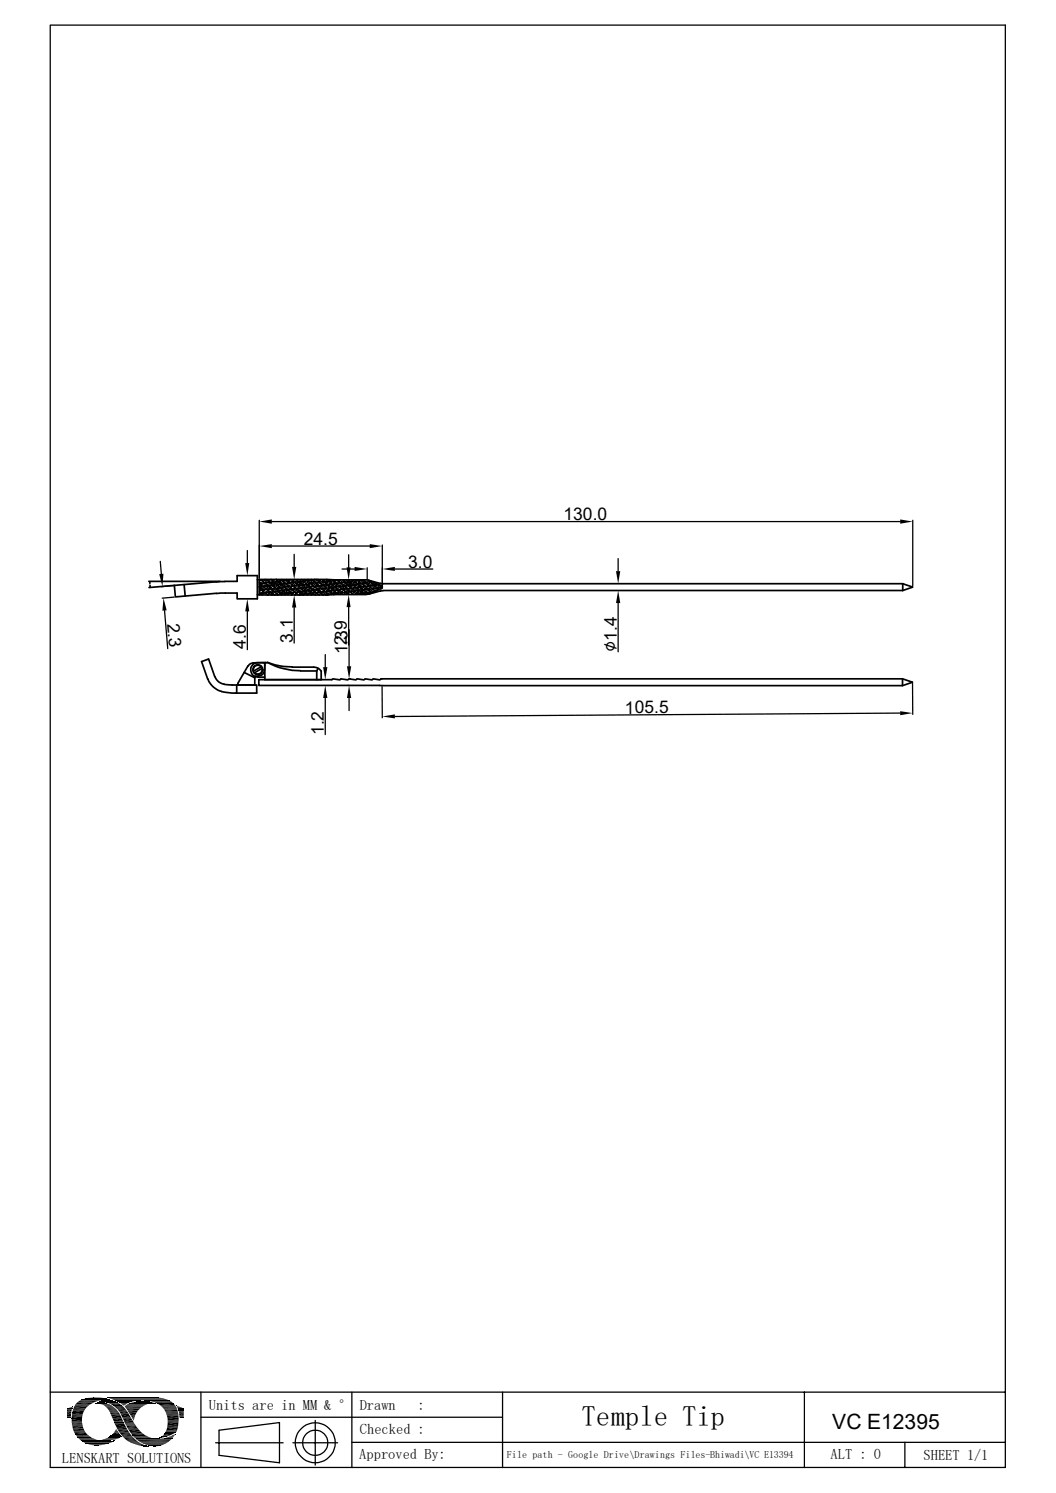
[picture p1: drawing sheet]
<svg xmlns="http://www.w3.org/2000/svg" width="210mm" height="297mm" viewBox="0 0 210 297" stroke-linecap="round" stroke-linejoin="round" font-family="sans-serif">
<defs><g id="words">
<text font-size="5.7" x="115.6" y="283.6">Temple Tip</text>
<text font-size="4.2" x="165.5" y="284.4">VC E12395</text>
<text font-size="3.9" x="122.7" y="129.7" transform="rotate(-90 122.7 129.7)">∅</text>
<g font-size="3.5">
<text x="112.1" y="103.5">130.0</text>
<text x="60.4" y="108.3">24.5</text>
<text x="81.2" y="112.9">3.0</text>
<text x="33.2" y="124.1" transform="rotate(85 33.2 124.1)">2.3</text>
<text x="48.9" y="129.1" transform="rotate(-90 48.9 129.1)">4.6</text>
<text x="58.2" y="127.8" transform="rotate(-90 58.2 127.8)">3.1</text>
<text x="69" y="128.2" transform="rotate(-90 69 128.2)">2.9</text>
<text x="69.1" y="130.2" transform="rotate(-90 69.1 130.2)">1.3</text>
<text x="122.7" y="127.4" transform="rotate(-90 122.7 127.4)">1.4</text>
<text x="124.3" y="141.9">105.5</text>
<text x="64.4" y="146.3" transform="rotate(-90 64.4 146.3)">1.2</text>
</g>
<g font-size="2.9">
<text x="41.5" y="280.6">Units are in MM &amp; °</text>
<text x="71.5" y="280.6">Drawn</text>
<text x="83" y="280.6">:</text>
<text x="71.6" y="285.2">Checked :</text>
<text x="12.3" y="291.1">LENSKART SOLUTIONS</text>
<text x="71.5" y="290.1">Approved By:</text>
<text x="165.2" y="290.3">ALT : 0</text>
<text x="183.7" y="290.4">SHEET 1/1</text>
</g>
<text font-size="2" x="100.8" y="290">File path - Google Drive\Drawings Files-Bhiwadi\VC E13394</text>
<text font-size=".3" x="29.7" y="116.4">5°</text>
</g></defs>
<g fill="none" stroke="#000" stroke-width=".34">
<path d="M29.6 115.7h14.1M29.8 115.8v.3M29.8 116.5v.2M34.7 116.5l.2 2.2 8.2-.7M36.6 116.3l.2 2.3M42.9 115.7l-13.3 1.2M44.7 115.7l-1.7 .1M44.7 115.7h2.5v-1.2h4v4.6h-4v-1.1l-4.1 .1M51.2 118.3h.4M51.2 115.3h.4M51.6 116.8h.1M51.6 116.2h.1"/>
<path d="M51.6 116.7h.1M51.6 115.8h.1M51.6 117.2h.1M51.6 117.6h.1M51.6 118.2h.1M51.6 116h.1M51.6 116.9h.1M51.6 117.8h.1M51.7 116.1h.1M51.7 117.4h.1M51.7 115.9h.1M51.7 116.9h.1"/>
<path d="M51.7 118.1h.1M51.7 116.8h.1M51.8 115.4h.1M51.8 116.5h.1M51.8 117.4h.1M51.9 116.2h.1M51.9 115.5h.1M51.9 116.7h.1M51.9 115.4h.1M51.9 115.9h.1M51.9 116.4h.1M51.9 117.1h.1"/>
<path d="M51.9 116.5h.1M51.9 116.9h.1M51.9 117.4h.1M51.9 117.9h.1M51.9 118.1h.1M52 117.1h.1M52 116.1h.1M52 118h.1M52.1 116.2h.1M52.1 115.4h.1M52.1 117.2h.1M52.1 115.5h.1"/>
<path d="M52.2 116h.1M52.2 116.4h.1M52.2 117.3h.1M52.2 118.3h.1M52.2 115.5h.1M52.2 117.7h.1M52.2 117.4h.1M52.2 118h.1M52.2 115.7h.1M52.2 116.2h.1M52.3 117.8h.1M52.3 117.6h.1"/>
<path d="M52.3 117.1h.1M52.3 116.8h.1M52.3 116.7h-.1M52.3 118.1h.1M52.4 116h.1M52.4 115.7h.1M52.4 115.8h.1M52.4 118h.1M52.4 116.7h.1M52.4 117.6h.1M52.5 115.4h.1M52.5 117.4h.1"/>
<path d="M52.5 117.3h.1M52.6 115.9h-.1M52.6 116.4h.1M52.6 117.4h.1M52.6 116.5h.1M52.6 116.6h.1M52.6 115.3h.1M52.6 117.3h.1M52.7 116.5h.1M52.7 115.5h.1M52.7 117.9h.1M52.7 116h.1"/>
<path d="M52.7 118.1h.1M52.7 116.9h-.1M52.7 116h-.1M52.7 117.9h-.1M52.8 117.1h.1M52.8 115.3h.2M52.8 116h.1M52.8 117.3h.1M52.9 115.7h.1M52.9 116.1l.1 .1M52.9 117.9h.1M52.9 116.6h.1"/>
<path d="M52.9 116.2h.1M52.9 117.1h.1M53 116.6h.1M53 117.6h.1M53 118.1h.1M53 117.7h.1M53 117.2h-.1M53 115.9h.1M53.1 116.6h.1M53.1 117.8h.1M53.1 116.8h.1M53.1 117.9h.1"/>
<path d="M53.1 115.5h.1M53.2 115.8h.1M53.2 117.4h.1M53.2 118.3h.1M53.2 117.2h.1M53.2 115.4h.1M53.2 116.5h.1M53.3 115.9h.1M53.3 116.9h.1M53.3 117.4h.1M53.3 118.4h.1M53.3 116.5h.1"/>
<path d="M53.3 116.4h-.1M53.3 117.9h.1M53.3 117.2h.1M53.4 115.9h.1M53.4 116.5h.1M53.4 115.7h.1M53.4 116.7h.1M53.4 117.6h.1M53.4 117.9h.1M53.5 118.1h.1M53.5 117.6h.1M53.5 115.8h.1"/>
<path d="M53.5 116.5h.1M53.5 115.5h.1M53.5 115.9h.1M53.5 117.2h.1M53.6 115.7h.1M53.6 117.1h.1M53.6 117.8h.1M53.6 117.6h.1M53.6 116.6h.1M53.6 116.5h.1M53.6 118.1h.1M53.7 116.1l-.1 .1"/>
<path d="M53.7 117.2h.1M53.7 116.9h.1M53.7 116h.1M53.7 115.8h.1M53.7 117h.1M53.8 116.5h.1M53.8 117.7h.1M53.8 117.8l-.1 .1M53.8 116.8h.1M53.8 117.1h.1M53.9 117.8l.1 .1M53.9 115.9h.1"/>
<path d="M53.9 115.4h.1M53.9 116.4h.1M53.9 116.9h.1M53.9 117.3h.1M53.9 116.2h.1M53.9 117.2h.1M53.9 115.8h.1M54 116.5h.1M54 118.3h.1M54 118.1l.1 .1M54 116.2h.1M54 117.1h.1"/>
<path d="M54.1 115.8h.1M54.1 115.9h.1M54.1 117.4h.1M54.1 117.8h.1M54.1 115.5l.2 .1M54.2 117.4h.1M54.2 117.1h.2M54.2 115.8h.1M54.2 115.7h.1M54.2 116.1h.1M54.2 118.3h.1M54.2 115.5h.1"/>
<path d="M54.2 116.5h-.1M54.2 117.7h.1M54.3 118.1h.1M54.3 116.6h.1M54.3 117.6h.1M54.3 116.5h.1M54.3 116.4h.1M54.4 115.7h.1M54.4 116.4h.1M54.4 116.7h.1M54.4 116.1h.1M54.4 117.7h.1"/>
<path d="M54.5 117.2h.1M54.5 117.6h.1M54.5 115.4h.1M54.6 115.9h.1M54.6 116.9h.1M54.6 117.7h.1M54.6 117.1h.1M54.6 117.3h.1M54.6 118.4h.1M54.7 116.8h.1M54.7 116.4h-.1M54.7 116.9h.1"/>
<path d="M54.7 116h.1M54.7 117h.1M54.7 115.8h.1M54.8 115.7h.1M54.8 117.9h.1M54.8 117.9h-.2M54.8 117.7h.1M54.9 115.9h.1M54.9 117.4h.1M54.9 115.7h.1M54.9 116.1h.1M54.9 116.6h.1"/>
<path d="M54.9 117.6h.1M54.9 117h.1M54.9 117.1h.1M54.9 116.2h.1M54.9 117.2h.1M54.9 116.5h.1M55 116.3h.1M55 118.1h.1M55 115.3h.1M55 117.2h.1M55 116.5h.1M55 115.5h.1"/>
<path d="M55 118.3h.1M55.1 118h.1M55.1 115.7h.1M55.1 116.3h.1M55.1 117.6h.1M55.2 118.3h.1M55.2 117.1h.1M55.2 115.4h.1M55.2 115.5h.1M55.2 116.5h.1M55.2 116.4h.1M55.2 115.9h.1"/>
<path d="M55.2 116.1h.1M55.2 117.2h.1M55.2 118.4h.1M55.2 117.4h.1M55.2 117h.1M55.3 117.8h.1M55.3 117.3h.1M55.3 116.8h.1M55.3 116.3h.1M55.3 118.3h.1M55.4 118.2h.1M55.4 117.7h.1"/>
<path d="M55.4 116.9h.1M55.5 115.6h.1M55.5 116.7h.1M55.5 115.8h.1M55.5 117.8h.1M55.5 116.8h.1M55.5 117.6h.1M55.5 115.7h.1M55.5 116.1h.1M55.5 117.7h.1M55.6 115.6h.1M55.6 116.6h.1"/>
<path d="M55.6 117.1h.1M55.6 115.8h-.1M55.6 116.9h.1M55.6 117.6h.1M55.6 118.1h.1M55.6 115.9h.1M55.6 117.4h.1M55.7 116.2h.1M55.7 118.2h.1M55.7 116.9h.1M55.7 116h.1M55.8 117h.1"/>
<path d="M55.8 117.9h.1M55.8 116.5h.1M55.8 116.2h.1M55.8 115.6h.1M55.8 117.5h.1M55.8 118.2h.1M55.8 118h.1M55.8 115.5h.1M55.9 115.9h.1M55.9 115.4h.1M55.9 116.4h.1M55.9 116.8h.1"/>
<path d="M55.9 117.1h.1M55.9 116.9h.1M56 117.8h.1M56 117.3h.1M56 118.3h.1M56 115.3h.1M56 116.2h.1M56 116.3h.1M56 116.1h.1M56 118.1l.1 .1M56 116.8h.1M56.1 117.2h-.1"/>
<path d="M56.1 115.5l.2 .1M56.1 117.7h.1M56.1 117.5h.1M56.2 115.6h.1M56.2 116.8h.1M56.2 116.5h.1M56.3 115.5h.1M56.3 116.1l.1 .1M56.3 117.1h.1M56.3 116.6h.1M56.3 117.8h.1M56.3 117.4h.1"/>
<path d="M56.3 116.8h.1M56.3 117.5h.1M56.3 118.1h.1M56.3 117.6h.1M56.3 115.8h.1M56.4 118.1h.1M56.4 115.9h.1M56.4 117.4h.1M56.5 115.5h.1M56.5 116.7h.1M56.5 115.8h.1M56.5 117.4h.1"/>
<path d="M56.5 116.1h.1M56.5 115.4h.1M56.5 118.1h.1M56.5 117.7h.1M56.5 116.5h.1M56.6 116.4h.1M56.6 115.9h.1M56.6 117.8h.1M56.6 117.3h.1M56.6 116.8h.1M56.6 115.5h.1M56.6 118.3h.1"/>
<path d="M56.6 116.5h.1M56.6 118h.1M56.6 116.8h-.1M56.7 116.1h.1M56.7 118.1h.1M56.7 117.1h.1M56.7 116h.1M56.7 116.8h.1M56.8 117.9h.1M56.8 116.1h.1M56.8 117h.1M56.8 115.4h.1"/>
<path d="M56.9 117.2h.1M56.9 117.4h.1M56.9 115.6h.1M56.9 116.1h.1M56.9 115.4h.1M56.9 117.1h.1M56.9 116.6h.1M56.9 117.6h.1M56.9 117.7h.1M56.9 116.7h.1M57 118.1h.1M57 115.3h.1"/>
<path d="M57 116.2h.1M57 117.4h.1M57 117.2h.1M57 118.2h.1M57 115.4h.1M57 116.8h.1M57.1 116.1h.1M57.1 118h.1M57.1 117.2h.1M57.1 117.8h.1M57.1 115.8h.1M57.1 115.4h.1"/>
<path d="M57.2 116h.1M57.2 118h.1M57.2 117.3h.1M57.2 115.8l.1 .1M57.2 115.4h.1M57.2 116.3h.1M57.2 117.4h.1M57.2 115.6h.1M57.2 116.5h.1M57.3 116.8h.1M57.3 117.3h.1M57.3 117.4h.1"/>
<path d="M57.3 116.7h.1M57.3 117.8h.1M57.3 118.3h.1M57.3 116.5h.1M57.4 116h.1M57.4 118h.1M57.4 115.5h.1M57.4 116.7h.1M57.4 116.5h.1M57.5 115.4h.1M57.5 115.8h.1M57.5 115.6h.1"/>
<path d="M57.5 116.8h.1M57.5 117.7h.1M57.5 117.3h.1M57.6 116.6h.1M57.6 116.1h.1M57.6 117.7h.1M57.6 115.3h.1M57.6 117.1h-.1M57.6 118.1h.1M57.6 117.6h.1M57.6 117.2h.1M57.7 117.3h.1"/>
<path d="M57.7 116h.1M57.7 117.9h.2M57.7 117.7h.1M57.8 117h.1M57.8 115.3h.1M57.8 117.8h.1M57.8 116.8h.1M57.9 116h.1M57.9 115.4h.1M57.9 117.3h.1M57.9 115.8l.1 .1M57.9 116.3h.1"/>
<path d="M57.9 116.8h.1M58 117.8h.1M58 117.3h.1M58 118.4h.1M58 116.6h.1M58 118.3h.1M58 115.4h.1M58 116.3h.1M58 117.4h.1M58 118.2h.1M58 117.2h.1M58.1 115.9h.1"/>
<path d="M58.1 117.9h.1M58.1 116.3h.1M58.1 118.2h.1M58.1 116.6h.1M58.1 116.5h.1M58.2 115.6h.1M58.2 116.5h.1M58.2 115.5h.1M58.2 117.2h.1M58.3 116.1h.1M58.3 116.5h.1M58.3 117.6h.1"/>
<path d="M58.3 117.1h.1M58.3 115.6h.1M58.3 117.4h.1M58.3 118h-.1M58.3 117.5h.1M58.3 117.2h.1M58.4 116.1h.1M58.4 115.9h.1M58.4 117.9h.1M58.4 117.1h.1M58.5 117.7h.1M58.5 115.4h.1"/>
<path d="M58.5 116.3h.1M58.5 117.8h.2M58.5 117.2h.1M58.6 117.3h.1M58.6 116.8h.1M58.6 115.8l-.1 .1M58.6 118.3h.1M58.6 116.8h-.1M58.6 116.5h.1M58.7 118.4h.1M58.7 115.8l.1 .1M58.8 117.8h.1"/>
<path d="M58.8 116h.1M58.8 117h.1M58.8 117.9h.1M58.8 117.4h.1M58.8 116.5h.1M58.8 118h.1M58.9 115.6h.1M58.9 117.1h.1M58.9 116.5h.1M59 116.1h-.2M59 117.5h.1M59 118h.1"/>
<path d="M59 115.5h.1M59 115.4h.1M59 116.5h.1M59 117.1h.1M59 116.5h-.1M59.1 115.4h.1M59.1 116.3h.1M59.1 117.2v.1M59.1 115.8h.1M59.1 117.8h.1M59.1 118.2h.1M59.2 116.1h.1"/>
<path d="M59.2 115.8h.1M59.2 115.3h.1M59.2 117.1h.1M59.3 116.8h.1M59.3 116.3h.1M59.3 117.3h.1M59.3 117.7h.1M59.3 118.3h.1M59.3 117.8h.1M59.3 115.6h.1M59.3 116.5h.1M59.3 117.5h.1"/>
<path d="M59.4 116.6h.1M59.4 116.4h.1M59.4 116.8h.1M59.4 115.7h.1M59.4 117.8h.1M59.5 117.7h.1M59.5 115.8l.1 .1M59.5 116.4h.1M59.5 118.4h.1M59.6 116.1h.1M59.6 115.6h.1M59.6 116.5h.1"/>
<path d="M59.6 116.8h.1M59.6 117.7h.1M59.6 117.5h.1M59.6 118h.1M59.6 117.4h.1M59.6 117.1h.1M59.7 118.3h.1M59.7 116.5h.1M59.7 116.4h.1M59.7 117h.1M59.8 115.7h.1M59.8 115.5h.1"/>
<path d="M59.8 117.7h.1M59.8 116.1h.1M59.8 118h.1M59.8 116.5h.1M59.9 117.1h.1M59.9 117.9h.1M59.9 115.7h.1M59.9 115.8h.1M59.9 115.3h.1M59.9 116.3h.1M59.9 116.8h.1M59.9 117.3h.1"/>
<path d="M59.9 117.6h.1M59.9 117h-.1M60 117.8h.1M60 118.2h.1M60 117.1h.1M60 116.1h.1M60 118.3h.1M60 116.3h.2M60.1 115.4h.1M60.1 117.3h.1M60.1 115.7h.1M60.1 117.7h.1"/>
<path d="M60.1 118.2h.1M60.2 117.6h.1M60.2 118.3h.1M60.2 118.2h.1M60.2 117.8h.1M60.2 116.8h.1M60.2 116.3h-.1M60.2 115.6h.1M60.2 116.5h.2M60.2 116h.1M60.2 117h.1M60.3 117.5h.1"/>
<path d="M60.3 115.8l.1 .1M60.3 118h.1M60.3 115.6h.1M60.3 118.4h.1M60.4 118.2h.1M60.4 115.7h.1M60.4 116.9h.1M60.4 116.3h.1M60.4 117.4h.1M60.5 115.6h.1M60.5 117.6h.1M60.5 116.5h.1"/>
<path d="M60.5 115.8l.1 .1M60.5 115.3h.1M60.6 115.6h.1M60.6 116.8h.1M60.6 116.3h.1M60.6 117.3h.1M60.6 118h.1M60.6 116.5h.1M60.6 115.5h.1M60.6 116.9h.1M60.6 117.8h.1M60.6 118.2h.1"/>
<path d="M60.6 117.6h.1M60.6 117.7h.1M60.7 118.2h.1M60.7 117.1h.1M60.7 116.2h.1M60.8 116.1h.1M60.8 117.1h.1M60.8 117.5h.1M60.8 118.2h.1M60.8 117h.1M60.8 116.2h.1M60.9 117.7h.1"/>
<path d="M60.9 117.9h.1M60.9 115.5l-.1 .1M60.9 116.5h.1M60.9 116h.1M60.9 116.9h.1M61 117.5h.1M61 117h.1M61 116.8h.1M61 118h-.1M61 117.8h.1M61 116.2h.1M61 118.2h.1"/>
<path d="M61.1 115.4h.1M61.1 116.3h.1M61.1 118.4h.1M61.1 117.3h.1M61.1 115.8l.1 .1M61.1 116.8h.1M61.1 118.2h.1M61.2 115.5h.1M61.2 117.5h.1M61.2 117.3h.1M61.2 117.4h.1M61.3 116.3h.1"/>
<path d="M61.3 115.8h.1M61.3 116.8h.1M61.3 116.5h.1M61.3 115.5h.1M61.3 117.3h.1M61.3 118.2h.1M61.3 117.7h.1M61.3 117.5h.1M61.3 115.6h.1M61.4 117.5h.1M61.4 118h.1M61.4 116.6h.1"/>
<path d="M61.4 116.5h.1M61.4 116.2h.1M61.4 118.1h.1M61.5 117.1h.1M61.5 115.5h.1M61.5 117.4h.1M61.6 115.6h.1M61.6 116h.1M61.6 118.1h.1M61.6 117.5h.1M61.6 116.5h.1M61.6 117h.1"/>
<path d="M61.6 115.9h.1M61.6 116.8h.1M61.6 116.1h-.1M61.6 117.1h.1M61.6 118h.1M61.7 117.8h.1M61.7 117.7h-.1M61.7 116.1h.1M61.7 118.1h.1M61.8 116.8h.1M61.8 117.8h.1M61.8 115.4h.1"/>
<path d="M61.8 117.4h.1M61.8 116.1h.1M61.8 117.1h.1M61.8 115.8h.1M61.9 115.8h.1M61.9 118.4h.1M61.9 118h.1M61.9 117.3h.1M61.9 116.8h.1M61.9 116.2h.1M61.9 117.1h.1M62 118.2h.1"/>
<path d="M62 117.7h.1M62 115.9h.1M62 116.7h.1M62 115.4h.1M62 117.4h.1M62.1 116.5h.1M62.1 116h.1M62.1 116.3h.1M62.1 118h.2M62.1 116.4h.1M62.1 117.3h.1M62.1 118.2h.1"/>
<path d="M62.1 115.5h.1M62.2 117.3h.1M62.2 118.2h.1M62.2 116h.1M62.2 115.5h.1M62.2 115.4h-.1M62.3 117h.1M62.3 117.5h.1M62.3 117.1h.1M62.3 118h.1M62.3 116.5h-.1M62.3 116.7h.1"/>
<path d="M62.4 115.7h.1M62.4 116.1h.1M62.4 117.1h.1M62.4 116.6h.1M62.4 117.5l.1 .1M62.4 116h.1M62.4 116.7h.1M62.4 118h.1M62.5 117.7h.1M62.5 117.3h.1M62.5 115.4h.1M62.6 115.8h.1"/>
<path d="M62.6 116.8h.1M62.6 116.2h.1M62.6 117.8h.1M62.6 117.3h.1M62.6 118.2h.1M62.6 117.7h.1M62.7 117.3h.1M62.7 116.6h.1M62.7 115.3h.1M62.7 116.8h.1M62.7 118.4h.1M62.7 116h.1"/>
<path d="M62.8 117.4h.1M62.8 115.9h-.2M62.8 117.9h.1M62.9 117.3h.1M62.9 116.1v.1M62.9 116.5h.1M62.9 116h.1M62.9 115.5h.1M62.9 117.1h.1M62.9 117.9h.1M62.9 117h.1M62.9 117.5h.1"/>
<path d="M63 118h-.1M63 116.6h.1M63.1 117.1h.1M63.1 115.9h.1M63.1 115.4h.1M63.1 116.6h.1M63.1 117.9h.1M63.2 118.2h.1M63.2 115.4h.1M63.2 116.4h.1M63.2 117.3h.1M63.2 116.1h.1"/>
<path d="M63.2 117.1h.1M63.2 117.2h.2M63.2 116.2h.1M63.2 115.7h.1M63.3 116.7h.1M63.3 117.7h-.1M63.3 118.2h.1M63.3 116.8h.1M63.3 116.5h.1M63.4 115.7h.1M63.4 117.8h.1M63.4 116.6h.1"/>
<path d="M63.4 117.5h.1M63.4 115.9h.2M63.5 116.6h.1M63.5 118.4h.1M63.5 117.9h.1M63.5 115.5h.1M63.5 116h.1M63.5 117.2h.1M63.5 117.4h.1M63.6 117h.1M63.6 116.5h.2M63.6 117.8h.1"/>
<path d="M63.6 117.5h.1M63.6 118h.1M63.6 115.9h.1M63.6 116.5h.1M63.7 116.8h.1M63.7 117.8h.1M63.7 116h.1M63.7 115.5h.1M63.8 118h.1M63.8 115.8h.1M63.8 117.1h.1M63.8 117.8h-.1"/>
<path d="M63.9 116.7h.1M63.9 116.2h.1M63.9 115.7h.1M63.9 117.1h.1M63.9 118h.1M64 117.2h.1M64 118.2h.1M64 117.7h.1M64 116.1h-.1M64 116.5h.1M64 117.1h-.1M64.1 117.7h.1"/>
<path d="M64.1 117.1h-.1M64.1 115.4h.1M64.1 116.8h.1M64.1 115.8h.1M64.1 117.8h.1M64.2 116.4h.1M64.2 117.3h.1M64.2 118.2h.1M64.2 115.5h.1M64.2 118.3h.1M64.2 115.8h.1M64.3 117h.1"/>
<path d="M64.3 116h.1M64.3 116.5h.1M64.3 117.1h.1M64.3 118.4h.1M64.3 115.8h.1M64.3 117.7h.1M64.3 117.4h.1M64.3 117.9h.1M64.3 116.4h.1M64.3 115.9h.1M64.4 115.7h.1M64.4 116.6h.1"/>
<path d="M64.4 117.6h.1M64.4 116.5h.1M64.5 116.4h.1M64.5 117.6h.1M64.5 117.7h.1M64.5 115.5h.1M64.6 116.2h.1M64.6 118h.1M64.6 116.5h.1M64.6 116.7h.1M64.6 115.7h-.1M64.6 117.2h.1"/>
<path d="M64.6 117.7h.1M64.6 117.1h.1M64.6 118.2h.1M64.7 116.4h.1M64.7 115.9h.1M64.7 116.8h.1M64.7 117.8h.1M64.7 117h.1M64.7 116.9h.1M64.7 116.1h.1M64.7 118.3h.1M64.8 117.1h.1"/>
<path d="M64.8 115.7h.1M64.8 117.6h.1M64.9 117.7h.1M64.9 116h.1M64.9 115.5h.1M64.9 116.5h.1M64.9 117h.1M64.9 117.4h.1M64.9 116.2h.1M64.9 117.1h.1M64.9 118h.1M64.9 117.8h.1"/>
<path d="M64.9 116.8h.1M64.9 115.7h.1M64.9 117.6h.1M65 117.9h.1M65 116.2h.1M65 116.3h.1M65 118.1h.1M65 115.8h.1M65.1 118.4h.1M65.1 118.3h.1M65.2 116.3h.1M65.2 115.4h.1"/>
<path d="M65.2 117.4h.1M65.2 115.9h.1M65.2 115.7h.1M65.2 117.6h.1M65.2 116.4h.1M65.2 117.3h.1M65.2 115.5h.1M65.2 118.3h.1M65.2 116.2h.1M65.2 116.5h.1M65.3 116.7h.1M65.3 117.2h.1"/>
<path d="M65.3 117h.1M65.3 115.5h.1M65.3 118.2h.1M65.3 117.7h.1M65.3 118h.1M65.3 116.5h.1M65.4 116.3h.1M65.4 116.9h.1M65.4 118.2h.1M65.4 116.6h.1M65.4 115.7h.1M65.4 117.1h.1"/>
<path d="M65.5 116.7h.1M65.5 115.6h.1M65.5 115.5h.1M65.5 116.1h.1M65.5 117.1h.1M65.5 117.6h-.1M65.6 116h.1M65.6 117h.1M65.6 116.5h.1M65.6 117.4h.1M65.6 117.9h.1M65.6 116.9h.1"/>
<path d="M65.6 115.6h.1M65.7 117.7h.1M65.7 117.6h.1M65.7 116.2h.1M65.7 115.9h.1M65.7 116.9h.1M65.7 117.8l.1 .1M65.7 116.8h.1M65.7 116h.1M65.7 117.8h.1M65.7 118.2h.1M65.8 115.8h.1"/>
<path d="M65.8 115.6h.1M65.8 117.5h.1M65.9 116.2h.1M65.9 118.2h.1M65.9 115.7h.1M65.9 115.9h.1M65.9 117.4h.1M66 116.7h.1M66 117.2h.1M66 117.7h.1M66 116.8h.1M66 116.2h.1"/>
<path d="M66 117.1h.1M66 118h.1M66 116.5h.1M66.1 115.5h.1M66.1 116.8h.1M66.1 118h.1M66.1 116.5h.1M66.1 118.2h-.1M66.2 115.5h.1M66.2 115.4h.1M66.2 116.4h.1M66.2 117.1h.1"/>
<path d="M66.2 117.5h.1M66.3 116.5h.1M66.3 116h.1M66.3 117.3h.1M66.3 118.3h.1M66.3 116.1h.1M66.3 116.9h.1M66.3 117.9h.1M66.3 117.4h.1M66.3 116.8h.1M66.3 117.1h.1M66.3 115.5h-.1"/>
<path d="M66.3 117.5h.1M66.4 116.2h.1M66.4 117.7h.1M66.4 118.1h.1M66.5 116.6h.1M66.5 117.6h.1M66.5 115.7h.1M66.5 116.8h.1M66.5 115.5h.1M66.5 116.2h.1M66.5 116.1h.1M66.5 117.8h.1"/>
<path d="M66.5 118.1l.2 .1M66.5 117.4h.1M66.6 115.8h.1M66.6 116.7h.1M66.6 117.2h.1M66.6 115.7h-.1M66.6 117.7h.1M66.6 116.8h.1M66.7 115.9h.1M66.7 116.9h.1M66.7 116h.1M66.7 117.4h.1"/>
<path d="M66.8 116.1h.1M66.8 116.8h.1M66.8 116.9h.1M66.8 117.8h.1M66.8 118.1h.1M66.8 116.4h.1M66.8 115.4h.1M66.9 115.5h.1M66.9 117.4h.1M66.9 116.5h.1M66.9 116.4h.1M66.9 116.9h.1"/>
<path d="M66.9 116h.1M66.9 118h.1M67 117.9h.1M67 117.4h.1M67 116.7h.1M67 116.2h.1M67 115.4h.1M67 117.1h.1M67 118.1h.1M67.1 118.1h.1M67.1 116.1h.1M67.1 116h.1"/>
<path d="M67.1 118h.1M67.1 117.1h.1M67.2 115.4h.1M67.2 115.5h.1M67.2 115.7h.1M67.2 116h.1M67.2 116.4h.1M67.2 117.7h.1M67.2 117.3h.1M67.2 118h.1M67.3 115.5h.1M67.3 116.2h.1"/>
<path d="M67.3 117.2h.1M67.3 116.8h.1M67.3 117.6h.1M67.3 118.2h.1M67.3 117.4h.1M67.3 117.8h.1M67.4 116.7h-.1M67.4 115.8h.1M67.4 116.7h.2M67.4 116h.1M67.4 118h.1M67.5 115.7h.1"/>
<path d="M67.5 115.9h.1M67.5 117.6h.1M67.5 117.4h.1M67.6 115.4h.1M67.6 116h.1M67.6 117.3h.1M67.6 116.9h.1M67.6 117.9h.1M67.6 117.4h.1M67.6 116.4h.1M67.6 116.6h.1M67.7 116.5h.1"/>
<path d="M67.7 115.5h.1M67.7 117.3h.1M67.7 116h.1M67.7 118h.1M67.8 116h.1M67.8 116.9h.1M67.8 117.8l.1 .1M67.8 117.9h.1M67.8 117.1h.1M67.9 116.1v.1M67.9 115.7h.1M67.9 116h.1"/>
<path d="M67.9 117.1h.2M67.9 117.9h.1M67.9 117.3h.1M67.9 116.7h.1M68 116.2h.1M68 117.6h.1M68 118.2h.1M68 116.6h.1M68 118.1h.1M68 117.7h.1M68.1 117.2h.1M68.1 116.8h.1"/>
<path d="M68.1 115.9h.1M68.1 117.8h.1M68.1 117.9h.1M68.2 116.6h.1M68.2 115.8h.1M68.2 116.4h.1M68.2 115.5h.1M68.2 115.4h.1M68.2 115.9h.1M68.2 117.2h.1M68.3 116.5h.1M68.3 115.9h.1"/>
<path d="M68.3 116.9h.1M68.3 117.9h.1M68.3 117.4h.1M68.4 117.2h.1M68.4 116.4h.1M68.5 115.9h.1M68.5 115.7h.1M68.5 116.5h.1M68.5 115.5h.1M68.5 118h.1M68.5 117.9h.1M68.5 116.7h.1"/>
<path d="M68.5 115.8h.1M68.5 117.6h.1M68.6 117.1h.1M68.6 115.9h.1M68.6 117.2h.1M68.6 118.2h.1M68.6 117.8h.1M68.7 117.6h-.1M68.7 116.1l-.1 .1M68.7 116.5h.1M68.7 116h.1M68.7 117.1h-.1"/>
<path d="M68.8 116.9h.1M68.8 115.8h.1M68.8 117.7h.1M68.8 117h.1M68.8 116.5h.1M68.9 116.8h.1M68.9 115.4h.1M68.9 117.8l-.1 .1M68.9 115.9h.1M68.9 116.4h.1M68.9 117.8h.1M68.9 117.1h.1"/>
<path d="M69 115.8h.1M69 117.4h.1M69 116.9h.1M69 117.9h.1M69 116.2h.1M69 117.1h.1M69 116.5h.1M69 118.1h.1M69.1 117.4h.1M69.1 115.9h.1M69.1 118.1h.1M69.1 115.8h.1"/>
<path d="M69.2 116.4h.1M69.2 117.8h.1M69.3 115.5v.1M69.3 115.5h.1M69.3 115.7h.1M69.3 116.2h.1M69.3 116.6h.1M69.3 115.8h.1M69.3 117.1h.1M69.3 117.4h.1M69.3 116.5h.1M69.3 118.1h.1"/>
<path d="M69.3 117.6h.1M69.3 118h.1M69.3 117.7h.1M69.4 117.1h.1M69.4 116.4h.1M69.5 116.1h.1M69.5 117.1h.1M69.5 116.4h.1M69.5 117.7h.1M69.6 116.7h.1M69.6 115.7h-.1M69.6 115.4h.1"/>
<path d="M69.6 115.9h.1M69.6 117.6h.1M69.6 117.4h.1M69.6 116.9h.1M69.6 117.1h.1M69.6 117.9h.1M69.7 117.8h.1M69.7 116.8h.1M69.7 116.4h.1M69.7 117h.1M69.8 116h.1M69.8 115.8h.1"/>
<path d="M69.8 116.9h.1M69.8 115.7h.1M69.8 117.9h.1M69.9 117.9h.1M69.9 117.6h.1M69.9 117.4h.1M69.9 115.9h.1M69.9 116.2h.1M69.9 117.1h.1M69.9 116.6h.1M69.9 117h.1M70 116.4h.1"/>
<path d="M70 118.1h.1M70 117.6h.1M70 115.7h-.1M70.1 117.2h.1M70.1 116.2h.1M70.1 116.5h.1M70.1 115.5h.1M70.1 116.3h.1M70.1 118h.1M70.1 118.1h.1M70.1 115.7h.1M70.2 117.1h.1"/>
<path d="M70.2 116.3h.1M70.2 117.6h.1M70.2 115.9h.1M70.2 115.4h.1M70.3 115.5h.1M70.3 116.1h.1M70.3 117.1h.1M70.3 116.4h.1M70.3 116.9h.1M70.3 117.4h.1M70.3 116.5h.1M70.3 117.9h.1"/>
<path d="M70.3 117.3h.1M70.4 116.5h.1M70.4 117.7h.1M70.4 116.3h.1M70.4 118.2h.1M70.4 116.9h.1M70.5 117.8h.1M70.5 116.8h.1M70.5 115.8h.1M70.5 115.6h.1M70.5 117.6h.1M70.6 116.7h.1"/>
<path d="M70.6 117.6h.1M70.6 115.7h.1M70.6 116.2h.1M70.6 116.6h.1M70.6 115.8l.1 .1M70.6 117.7h.1M70.6 117.1h.1M70.6 116.9h.1M70.7 118.1h.1M70.7 117.4h.1M70.7 115.6h.1M70.7 117.6h.1"/>
<path d="M70.7 116.2h.1M70.7 118.2h.1M70.8 116.4h.1M70.8 116.9h.1M70.8 116h.1M70.9 117.9h.1M70.9 117h.1M70.9 118h.1M70.9 116.5h.1M70.9 115.5h.1M70.9 116.2h.1M70.9 115.6h.1"/>
<path d="M70.9 117.5h.1M70.9 116.4h.1M70.9 115.4h.1M70.9 115.9h.1M70.9 118.2h.1M71 117.1h.1M71 116.9h.1M71 117.3h.1M71 117.9h.1M71 116.8h.1M71 116.1l.1 .1M71.1 117.2h.1"/>
<path d="M71.1 116.2h.1M71.1 117.1h.1M71.1 118.2h.1M71.1 116.3h.1M71.1 116.8h.1M71.2 117.7h.1M71.2 115.5l.2 .1M71.2 117.5h.1M71.2 116.8h.1M71.2 115.7h.1M71.2 116.1h.1M71.3 117.6h.1"/>
<path d="M71.3 117.8h.1M71.3 116.6h.1M71.3 117.1h.1M71.3 118.1h.1M71.3 116.5h.1M71.3 117.4h.1M71.3 115.8h.1M71.3 115.5h.1M71.3 116.8h.1M71.3 117.5h.1M71.4 116.1h.1M71.5 117.4h.1"/>
<path d="M71.5 115.9h.1M71.5 118.1h.1M71.5 115.4h.1M71.5 116.1h.1M71.6 116.7h.1M71.6 115.8h.1M71.6 116.9h.1M71.6 118.1h.1M71.6 117.9h.1M71.6 117.3h.1M71.6 117.6h.1M71.6 116.4h-.1"/>
<path d="M71.7 118h.1M71.7 116.5h.1M71.7 115.5h-.2M71.7 116.8h-.1M71.8 117.1h.1M71.8 116.1h.1M71.8 118.1h.1M71.8 116.8h.1M71.8 116h.1M71.8 117h.1M71.8 116.1h.2M71.9 117.9h.1"/>
<path d="M71.9 116.1h.1M71.9 117.1h.1M71.9 115.4h.1M71.9 117.4h.1M71.9 115.6h.1M71.9 116.6h.1M72 117.1h.1M72 117.6h.1M72 118.1h.1M72 117.7h.1M72 115.4h.1M72 116.7h.1"/>
<path d="M72 117.4h.1M72.1 116.8h.1M72.1 117.2h.1M72.1 116.2h.1M72.1 117.8h.1M72.1 116h.1M72.1 118.2h.1M72.1 115.8h.1M72.1 118h.1M72.2 116h.1M72.3 116.8h.1M72.3 117.4h.1"/>
<path d="M72.3 115.9h.1M72.3 116.3h.1M72.3 118h.1M72.3 117.8h.1M72.3 117.3h-.1M72.3 115.6h.1M72.3 116.5h.1M72.3 116.4h.1M72.3 116.7h.1M72.4 116.5h.1M72.4 117.4h.1M72.4 115.5h.1"/>
<path d="M72.4 116h.1M72.5 118h.1M72.5 116.5h.1M72.5 116.7h.1M72.6 117.1h.1M72.6 115.6h.1M72.6 117.3h.1M72.6 117.6h.1M72.6 116.6h.1M72.6 115.8h.1M72.6 116.8h.1M72.6 118.1h.1"/>
<path d="M72.6 117.7h.1M72.7 117.7h.1M72.7 116.1h-.1M72.7 116.6h.1M72.7 117.3h.1M72.8 117.7h.1M72.8 116h.1M72.8 117.9h.1M72.9 116h.1M72.9 117h.1M72.9 117.8h.1M72.9 116.8h.1"/>
<path d="M72.9 115.9h.1M72.9 117.3h.1M72.9 116.3h.1M72.9 115.8h.1M73 117.8h.1M73 117.9h-.1M73 117.4h.1M73 115.9h.1M73 116.6h.1M73.1 116.3h.1M73.1 115.9h.1M73.2 118.2h.1"/>
<path d="M73.2 116.3h.1M73.2 117.2h.1M73.2 116.4h.1M73.2 117.9h.1M73.2 116.6h.1M73.2 115.6h.1M73.2 116.1h.1M73.2 118h.1M73.2 116.5h.1M73.2 115.5h.1M73.3 116.6h.1M73.3 117.1h.1"/>
<path d="M73.3 115.4l-8.3-.1h-13.4v3.1l21.2-.1M73.3 118.2h-.5M73.3 117.2h.1M73.3 118.1h.1M73.3 117.6h.1M73.4 115.6h.1M73.4 116.5h.1M73.4 117.4h.1M73.4 116.1h.1M73.4 117.2h.1M73.4 117.5h.1M73.4 117.1h.1"/>
<path d="M73.5 115.9h.2M73.5 117.9h.1M73.5 117.7h.1M73.6 116.8h.1M73.6 116.3h.1M73.6 117.8h.1M73.6 117.3h.1M73.6 117.2h.1M73.7 116.8h.1M73.7 117.7h.1M73.7 117.8h.1M73.7 116.5h.1"/>
<path d="M73.7 115.8h.1M73.8 117.4h.1M73.8 117.8h.1M73.8 116.5h.1M73.9 116h.1M73.9 115.8l-.1 .1M73.9 116.1h.1M73.9 117h.1M73.9 117.9h.1M73.9 116.4h.1M74 116.6h.1M74 117.6h.1"/>
<path d="M74 117.1h.1M74 116.5h.1M74.1 117.1h.1M74.1 116.3h.1M74.2 117.2l.1 .1M74.2 117.7h.1M74.2 116.1h.1M74.3 116.3h.1M74.3 117.1h.1M74.3 117.3h.1M74.3 116.8h.1M74.3 117.7h.1"/>
<path d="M74.4 116.5h.1M74.4 116.4h.1M74.4 117.5h.1M74.4 116.8h.1M74.5 116.6h.1M74.5 116.4h.1M74.6 116.6h.1M74.6 116.1h.1M74.6 117.1h.1M74.6 117.6h.1M74.6 117.4h.1M74.7 116.8h.1"/>
<path d="M74.8 116.4h-.1M74.8 117h.1M74.8 116.5h.1M74.9 116.3h.1M74.9 116.8h.1M74.9 117.1h.1M75 117.3h.1M75 117.1h.1M75 117h-.1M75.1 116.3h.1M75.2 117.3h.1M75.2 116.3h.1"/>
<path d="M75.2 116.8h.1M75.3 116.5h.1M75.3 117.1h.1M75.3 116.3h-.2M75.3 116.9h.1M75.4 116.5h.1M75.4 116.9h.1M75.5 116.4h.1M75.6 116.8h.1M75.6 116.5h.1M75.6 116.9h.1M75.6 116l103.9 .1"/>
<path d="M75.6 116.1l-2.3-.7 2.6 1.2 .1 .2-.1 .3M75.7 116.8h.1M75.7 117.1h.1M75.9 117.1l-2.6 1.1 2.3-.6M75.9 117h.1M76 116.8h.1M76.2 117.5h103.3M76.2 117.5l-.6 .1M179.5 116.1v1.4M179.5 116.1l2 .7-2 .7M41.4 135.1a3.9 3.9 0 0 0 2.7 2.4M42.7 134.6l-1.2-3.5-1.4 .5 1.2 3.5"/>
<path d="M42.8 134.6a2.23 2.23 0 0 0 1.8 1.5M44.6 136.1l6.5 .2v1.6h-5l-2-.3M47.1 136.3v1.6M48.6 133.8l2.1 1M49.3 132.5l-2 3.5M50.3 131.9a1.07 1.07 0 0 0-.9 .6M50.6 133.8a.88 .88 0 0 0 1.1 .2 .88 .88 0 0 0 .4-1l-1.5 .9M51.4 134.5h-.7v1.8h-3.2l-.2-.3M51.9 132.6a.88 .88 0 0 0-1.1-.1 .88 .88 0 0 0-.4 1l1.5-.9M52.3 133.3h.1M52.3 131.8l-2 .1M52.4 131.8l.3 .3"/>
<path d="M52.6 133.3l-.1 .3a1.07 1.07 0 0 1-1.1 .9M52.7 131.8v3.4M52.7 132.2l-.1 1.1M53.2 131.8h-1.9a1.44 1.44 0 0 0-1.4 1.5 1.44 1.44 0 0 0 1.4 1.4h1.4M58.1 132.7l-2.5-.2-2.4-.7a14 14 0 0 0 6.6 1.6M58.1 132.7h4.3l1.1 .4 .3 .4M59.8 133.5h3.2M63 133.5v1.7M63.2 132.9l-.2 .6M63.9 133.5v1.7M179.5 135v1.4h-128v-1.2h14.5l.2-.2 1.4 .3 .2-.3 1.4 .3 .2-.3 1.4 .3 .2-.3 1.4 .3 .2-.3 1.4 .3 .2-.3 1.4 .3 .2-.3h103.7l2 .7-2 .7M15.1 279.2h3.5"/>
<path d="M21.9 279.4h2.3M31.4 279.4h3.4M14.4 284h2.2M14.6 280.1h2.7M23.2 284.2h2.1M25.9 285h2.5M33.3 283.7h2.1"/>
<circle cx="51.3" cy="133.2" r=".98"/>
</g>
<g fill="none" stroke="#000" stroke-width=".25">
<path d="M10 5h189.9v286.9h-189.9zM31.9 111.7l.2 2.5M34.4 116.5l-2.4 .2M34.6 118.8l-2.3 .2M49.2 109.5v2.5M51.6 103.5v11.5M54.1 108.6h19.4M54.1 103.8h124.9M58.3 115.3h.1M58.5 110.3v2.5M68 113.2h2.5M69.3 110.4v2.5"/>
<path d="M73 112.9v2.2M76 108.4v8.1M78.5 113.2h7.6M122.9 111.1v2.5M122.9 120v9.7M181.5 103.5v13M32.7 121.5l.7 7.5M49.2 121.6v7.6M58.5 120.9v7M64.7 130.2v2.5M64.7 138.9v7.2M69.2 136.4h.2"/>
<path d="M69.3 120.8v7.6M69.4 125.3v7.2M69.4 138.9v2.5M69.6 135h.1M76 136.7v6.1M181.5 136v6.1M179 141.9l-100.5 .6M10 276.9h189.9M14.7 279.7h2.9M40 276.9v15M70 276.9v15M99.9 276.9v15"/>
<path d="M160 276.9v15M14.3 281.5h2.1M14.3 283.3h2.1M14.7 284.9h2.4M15 285.5h2.6M24.6 286.1h2.2M24.9 280.1h3.2M25.1 283.8h2.1M25.3 284h2.1M26.1 285.4h2.7M27.2 286.5h6.8M33.1 281.3h2.4"/>
<path d="M33.4 282.7h2.1M40 281.9h59.9M42.9 287h13.4M43.6 284.5l12-1.5v8l-12-1.5zM58.3 287h8.8M62.7 282.6v8.9M70 286.9h129.9M180 286.9v5"/>
<circle cx="62.7" cy="287" r="2.51"/>
<circle cx="62.7" cy="287" r="4"/>
</g>
<g fill="#000">
<path d="M29.8 115.7l-.1 .1zM29.8 116.7v.2zM31.7 114.2l.8-.1-.2 2.6zM48.8 112h.8l-.4 2.5zM51.6 108.6l2.5-.4v.9zM51.6 103.8l2.5-.5v.9zM58.1 112.8h.8l-.4 2.5zM68.9 112.9h.8l-.4 2.5zM70.5 112.8l2.5 .4-2.5 .4zM73.5 108.2l2.5 .4-2.5 .5zM76 113.2l2.5-.4v.8zM122.5 113.6h.9l-.5 2.5z"/>
<path d="M122.9 117.5l.5 2.5h-.9zM179 103.3l2.5 .5-2.5 .4zM32.5 119l.6 2.4-.8 .1zM49.2 119.1l.4 2.5h-.8zM58.5 118.4l.4 2.5h-.8zM64.3 132.7h.8l-.4 2.5zM64.7 136.4l.4 2.5h-.8zM69.3 118.3l.4 2.5h-.8zM69.4 136.4l.4 2.5h-.8zM69 132.5h.8l-.4 2.5zM76 142.5l2.5-.4v.8zM179 141.5l2.5 .4-2.5 .4z"/>
<path d="M14.3 279.9h.1zM13.8 280l.5-.1 .1 .1zM14.3 279.9h.1v.1zM18.3 278h1.6zM18.7 278h1.2zM19.1 279.1h1.9zM19.2 279.1h1.8zM19.2 279.1h1.7zM19.4 279.1h1.5zM19.5 279.1h1zM19.4 279.1h1.2zM19.5 279.1h1.1z"/>
<path d="M19.6 279.1h.9zM19.6 279.2l1.9 .1zM19.7 278.8h.2zM19.6 279.1h.8zM19.8 279.1h.6zM20 279.3l1.7 .1zM19.8 279.1h.4zM20.1 279l.1 .1zM20.1 279h.1zM20.2 279.4h1.6zM20.4 279.4l1.7 .2h-1.4zM20.4 279.4h1.4l.3 .2z"/>
<path d="M20.5 278.7h1.8zM20.5 278.7h1.7zM20.6 278.6l1.6 .1zM20.7 279.6l1.7 .1h-1.5zM20.7 279.6h1.4l.3 .1zM20.6 278.6h1.4zM20.9 278.6h1.1zM20.9 279.7l1.6 .1zM21 279.8l1.7 .2h-1.4zM21 279.8h1.5l.2 .2zM21.2 278.6h.3zM20.9 278.6h.8z"/>
<path d="M21.2 278.6h.5zM21.5 278.4h.3zM21.8 279.2h1.9zM22.4 279.6h1.9zM22.5 279.6h1.8zM22.5 279.6l1.8 .1zM22.6 279.7l2 .2h-1.7zM22.6 279.7h1.7l.3 .2zM22.9 279.9l1.9 .2h-1.7zM22.9 279.9h1.7l.2 .2zM23.7 279l1.9 .1zM23.8 279.1h1.8z"/>
<path d="M23.8 279.1h1.6zM24 279.1h1.4zM24 279.1l1.3 .1zM24 279.2l1 .2h-.7zM24 279.2h1.3l-.3 .2zM24.3 279.4l.6 .1zM24.3 279.4h.7zM24.4 279.5l.3 .1zM24.4 279.5h.5zM24.6 279.6v.1zM24.6 279.6h.1zM27.5 278.8h2z"/>
<path d="M27.5 278.8h1.9zM28.2 278.8h1.2zM28.2 278.8h.7zM30.4 279.2h.4zM30.4 279.2h.5zM30.7 279.2h.2zM30.9 278h.2zM35.1 279.7h.2zM35.1 279.7l.5 .1zM35.2 279.8l.8 .2h-.7zM35.2 279.8l.8 .2zM35.3 280l1 .1h-1z"/>
<path d="M35.3 280h.7l.3 .1zM13.3 280.2h1.1zM13.3 280.2l1 .1zM13.3 280.3l1 .1h-1zM13.3 280.3h1v.1zM13.3 280.4l.9 .4h-.9zM13.3 280.4h1l-.1 .4zM13.3 280.8h.9zM13.3 280.8l.8 .5h-.8zM13.3 280.8h.9l-.1 .5zM13.3 281.3l.8 .4h-.8zM13.3 281.3h.8v.4z"/>
<path d="M13.3 281.7h.8zM13.3 281.7l.8 .2h-.8zM13.3 281.7h.8v.2zM13.3 281.9h.8zM13.3 281.9l.8 .1zM13.4 280.2h1zM13.7 280.1l.7 .1zM13.7 280.1h.7zM13.8 280h.6zM14.3 282.3l2 .4h-2zM14.3 282.3h2v.4zM18.3 287.4l1.9 .1z"/>
<path d="M18.3 287.4h1.9zM18.4 287.5h1.1zM18.4 287.5h1.8zM18.9 287.5h.6zM19.1 287.5h.4zM20.4 286.4l1.9 .1zM20.4 286.4h2zM20.6 286.5h1.5zM20.6 286.5h1.7zM20.7 286.5h1.1zM20.7 286.5h1.4zM21 286.5h.6z"/>
<path d="M21 286.5h.8zM21.3 280l1.7 .2h-1.6zM21.3 280h1.4l.3 .2zM21.3 286.5h.3zM21.4 286.5h.2zM21.4 280.2l1.8 .3h-1.6zM21.4 280.2h1.6l.2 .3zM21.6 280.5h1.6zM21.6 280.5l1.8 .2h-1.7zM21.6 280.5h1.6l.2 .2zM21.7 280.7l1.8 .1h-1.7zM21.7 280.7h1.7l.1 .1z"/>
<path d="M21.8 280.8l1.8 .2h-1.7zM21.8 280.8h1.7l.1 .2zM21.9 281l1.8 .1zM21.9 281.1l1.9 .2h-1.8zM21.9 281.1h1.8l.1 .2zM21.5 286.7h1.1zM21.9 286.7h.7zM22 281.3l1.8 .1zM22 286.7h.6zM22.1 281.4l1.9 .3h-1.8zM22.1 281.4h1.7l.2 .3zM22.1 285.6l1.9 .1z"/>
<path d="M22.1 285.6h1.9zM22.2 281.7l2 .5h-1.8zM22.2 281.7h1.8l.2 .5zM22.2 285.5l1.8 .1zM22.2 285.5h1.7zM22.2 286.7h.5zM22.3 286.7h.4zM22.4 286.7h.3zM22.4 282.2l2.1 .5h-1.9zM22.4 282.2h1.8l.3 .5zM22.4 285.3h1.4zM22.4 285.3l1.5 .2h-1.7z"/>
<path d="M22.4 285.3h1.4l.1 .2zM22.6 286.6h.2zM22.6 282.7l1.9 .1zM22.7 282.8l1.9 .1zM22.7 282.9l1.9 .1zM22.7 285l1.1 .3h-1.4zM22.7 285h.9l.2 .3zM22.7 283h1.9zM22.7 284.9l.9 .1zM22.8 283l1.9 .2h-1.9zM22.8 283h1.8l.1 .2zM22.8 283.2l2.3 .9h-1.9z"/>
<path d="M22.8 283.2h1.9l.4 .9zM22.9 284.7l.6 .2h-.8zM22.9 284.7h.5l.1 .2zM22.6 286.6h.3zM22.9 284.6l.5 .1h-.5zM22.9 284.6l.5 .1zM23 284.4h.2zM23 284.4l.3 .2h-.4zM23 284.4l.3 .2zM23.1 284.4h.1zM23.1 280.1l1.8 .2h-1.5zM23.1 280.1h1.7l.1 .2z"/>
<path d="M23.4 280.3l1.8 .4h-1.6zM23.4 280.3h1.5l.3 .4zM23.6 280.7l1.7 .1zM23.7 280.8l1.9 .4h-1.6zM23.7 280.8h1.6l.3 .4zM24 281.2l1.6 .1zM24 281.3l2 .7h-1.7zM24 281.3h1.6l.4 .7zM24.3 282l1.8 .2h-1.7zM24.3 282h1.7l.1 .2zM24.4 282.2l2 .5h-1.7zM24.4 282.2h1.7l.3 .5z"/>
<path d="M24.7 282.7l1.9 .3h-1.8zM24.7 282.7h1.7l.2 .3zM24.8 283l1.9 .2h-1.8zM24.8 283h1.8l.1 .2zM24.9 283.2h1.8zM24.9 283.2l1.9 .1zM24.9 283.3h1.9zM25 283.3l1.9 .1zM25 283.4l2 .1h-1.9zM25 283.4h1.9l.1 .1zM25.1 283.5l1.9 .1zM25.4 280.6l2 .1z"/>
<path d="M25.4 280.7l1.7 .4h-1.4zM25.4 280.7h2l-.3 .4zM25.5 284.4l2.5 .5h-2.1zM25.5 284.4h2.1l.4 .5zM25.7 281.1l1.2 .4h-.9zM25.7 281.1h1.4l-.2 .4zM25.8 286.9l2 .1h-1.7zM25.8 286.9h1.7l.3 .1zM26 281.5l.9 .1zM26 281.6l.8 .3h-.6zM26 281.6h.9l-.1 .3zM26.1 287l2 .2h-1.5z"/>
<path d="M26.1 287h1.7l.3 .2zM26.2 281.9l.5 .2h-.4zM26.2 281.9h.6l-.1 .2zM26.3 282.1l.4 .1h-.3zM26.3 282.1h.4v.1zM26.4 282.2l.2 .3zM26.4 282.2h.3l-.1 .3zM26.5 282.5l.1 .1zM26.6 287.2l1.7 .1zM26.8 287.3l1.9 .2h-1.2zM26.8 287.3h1.5l.4 .2zM27.5 287.5h1.3z"/>
<path d="M27.6 287.5l1.4 .1zM28 287.6h1.1zM28.1 287.6l1.1 .1zM28.2 287.7h1.1zM28.5 287.7h.9zM28.6 287.7h.9zM29 287.7h.5zM29.2 287.7h.3zM29.3 287.7h.2zM29.6 287.5l2 .2zM30.2 287.7h1.3zM30.2 287.7h1.4z"/>
<path d="M30.4 287.7h.9zM30.4 287.7h1.1zM30.5 287.7h.5zM30.5 287.7h.8zM30.7 287.7h.3zM31.8 286h.2zM31.8 286h.1zM31.8 286h.4zM31.9 286h.4zM32.1 285.8h.8zM32.1 285.8h.9zM31.9 286l.2-.2 .2 .2z"/>
<path d="M32.1 285.8h.8l-.6 .2zM32.1 285.8h1zM32.2 285.8h.9zM32.3 286.2h1.9zM32.2 285.8l.2-.2 .7 .2zM32.4 285.6h1.3l-.6 .2zM32.5 285.5l1.2 .1zM32.5 285.5h1.3zM32.6 286.1h1.6zM32.7 285.2l1.1 .3h-1.3zM32.7 285.2h1.8l-.7 .3zM32.7 286.1h1.5z"/>
<path d="M32.7 285.2h1.8zM32.8 285l2 .1zM32.8 285.1l1.7 .1h-1.8zM32.8 285.1h2l-.3 .1zM32.8 286.1h1.5zM33.1 286h1.3zM33.2 281.6l2.3 .5h-2.2zM33.2 281.6h2.3v.5zM33.2 284l2 .5h-2.1zM33.2 284h2.1l-.1 .5zM33.2 286h1.2zM33.4 283l2 .5h-2.1z"/>
<path d="M33.4 283h2.1l-.1 .5zM33.4 285.9h1zM33.6 285.8h.9zM33.7 285.8h.8zM33.9 285.7h.6zM34.1 285.7h.5zM34.1 285.7l.3-.2 .2 .2zM34.4 285.5h.3l-.1 .2zM34.4 285.5l.3-.1v.1zM34.7 285.4v.1zM35.3 280.1l1.1 .1zM35.3 280.2h1.2z"/>
<path d="M35.3 280.2l1.2 .1zM35.4 280.3l1.1 .1h-1.1zM35.4 280.3h1.1v.1zM35.4 280.4h1.1zM35.5 280.4l1 .2h-1zM35.5 280.4h1v.2zM35.5 280.6h1zM35.5 280.6l1 .1zM35.6 280.7l.9 .1zM35.6 280.8l.9 .3h-.9zM35.6 280.8h.9v.3zM35.6 281.1h.9z"/>
<path d="M35.6 281.1l.9 .5h-.8zM35.6 281.1h.9v.5zM35.7 281.6l.8 .2h-.8zM35.7 281.6h.8v.2zM35.7 281.8l.8 .2h-.8zM35.7 281.8h.8v.2zM35.7 282h.8zM35.7 282l.8 .1zM35.8 282.1h.7zM35.9 282.1h.6zM36 282.1h.5zM36.4 282.1h.1z"/>
</g>
<g fill="none" stroke="#000" stroke-width=".2">
<path d="M14.7 279.9h2.6M15 279.4h3M15.3 279h3.5M15.7 278.7h3.9M15.9 278.6h4M16 278.6h4.2M16 278.5h4.4M16.2 278.5h4.3M16.4 278.4h5.4M16.5 278.3h5.1M16.7 278.3h4.7M16.9 278.2h4.3"/>
<path d="M17.1 278.2h3.9M17.5 278.1h3M17.6 278.1h2.9M19 279.2h2.1M19.1 279.2h2.2M19.7 278.8h3.2M19.8 278.8h2.9M19.9 278.7h2.7M20.2 278.7h2.2M20.3 278.9h2.7M20.6 279h2.7M21.3 279h2"/>
<path d="M21.3 279.1h2.4M21.3 278h10.3M21.4 278.1h10.5M21.5 278.1h11M21.8 278h7.4M21.8 278.2h10.8M21.8 278.4h-5.6M22 278.3h10.9M22.2 278.3h10.8M22.3 278.4h10.9M22.5 278.4h10.8M22.6 278.5h11"/>
<path d="M22.8 278.6h5.1M22.9 278.6h4.4M23 278.7h4.2M23.2 278.8h3.3M23.5 278.9h2.7M23.5 278.9h2.5M23.7 279h2.1M24.8 279.8h3.7M24.8 279.8h3.5M24.8 279.9h3.4M24.9 279.7h3.8M25 279.6h3.7"/>
<path d="M25.1 279.5h4M25.4 279.4h3.8M25.4 279.3h4.2M25.7 279.2h4.2M26 279.1h4.8M26.2 279h4.4M26.2 279h4.2M26.6 278.9h3.5M26.8 278.9h3.1M27.1 278.8h2.6M28.7 278.6h5M29.3 278.6h4.4"/>
<path d="M29.4 278.7h4.5M30.1 278.8h4M30.4 278.9h3.8M30.7 279h3.7M30.8 279.2h-5M31 279.1h3.5M31.2 279.2h3.3M31.9 279.7h3M32.1 279.8h2.9M14.3 282.3h2M14.3 282.8h2M14.3 283h2"/>
<path d="M14.3 283.1h2M14.3 283.5h2.1M14.4 281h2.2M14.5 280.5h2.3M14.5 284.2h2.1M14.6 284.7h2.3M15 285.3h2.3M15.3 285.8h2.7M15.4 285.9h2.6M15.4 285.9h2.8M15.5 286h2.8M15.6 286.1h3"/>
<path d="M15.7 286.3h3.3M15.9 286.4h3.1M15.9 286.4h3.6M16 286.6h3.9M16.2 286.6h3.7M16.2 286.6h4.2M16.3 286.7h5.2M16.3 286.8h6.3M16.6 286.9h5.8M16.6 286.9h5.7M16.7 287h5.5M16.9 287h5"/>
<path d="M17 287.1h4.8M17.1 287.1h4.6M17.1 287.2h4.5M17.4 287.3h4M17.7 287.3h3.2M17.9 287.4h2.8M20.5 286.3h2.6M20.7 286.2h2.8M21.1 286.2h2.5M21.2 286.1h2.6M21.5 285.9h2.5M21.5 286h2.3"/>
<path d="M21.8 285.8h2.3M21.9 285.7h2.2M22 285.7h2M22 285.6h2M22.9 286.4h-2.7M24.1 285.8h-2.3M25.1 280.2h2.7M25.4 280.6h2M25.4 286.8h2.1M26.1 285.2h2.4M26.3 285.5h2.5M26.3 285.5h2.6"/>
<path d="M26.4 285.6h2.7M26.5 285.7h2.8M26.5 285.8h3.1M26.7 285.9h3.1M26.8 286h3.3M26.8 286.1h3.7M27 286.2h4.1M27.1 286.2l7.1 .1M27.1 286.3h7M27.6 286.7h6.1M27.8 286.9h5.7M27.9 286.9h5.5"/>
<path d="M28 287h5.3M28.2 287.1h5M28.5 287.2h4.4M28.8 287.3h3.9M29 287.5h3.4M29.5 287.5h2.6M29.6 287.6h2.4M31.7 286.2h2.5M32.4 280.1h2.7M32.5 280.2h2.7M32.6 280.3h2.6M32.6 280.4h2.6"/>
<path d="M32.7 280.5h2.6M32.8 285h2.1M32.9 285h2.1M32.9 280.9h2.5M32.9 284.9h2.2M32.9 284.9h2.1M32.9 284.8h2.2M33 284.7h2.1M33 284.6h2.2M33.1 284.5h2.1M33.1 284.6h2.1M33.1 281.5h2.4"/>
<path d="M33.2 283.9h2.2M33.4 282.5h2.1"/>
</g>
<g fill="none" stroke="#000" stroke-width=".21">
<path d="M14.9 279.5h3M15.5 278.8h3.9M32.2 279.9h2.9M14.3 281.7h2.1M14.5 280.4h2.5M15.2 285.7h2.7M24 285.4h2.1M24.4 285.9h2.1M24.9 286.4h2.1M25.1 286.6h2.2M25.4 284.2h2.2M33 281.1h2.4"/>
<path d="M33.4 282.9h2.1"/>
</g>
<path d="M14.4 283.7h2.1M14.8 285.2h2.5M23.4 284.5h2.1M23.6 284.8h2.1M23.8 285.1h2.1M24.2 285.6h2.1M25.2 280.4h2.6M32.7 280.6h2.6" fill="none" stroke="#000" stroke-width=".3"/>
<path d="M14.3 282.1h2M14.4 280.8h2.4M33.3 282.3h2.2" fill="none" stroke="#000" stroke-width=".42"/>
<path d="M14.3 281.2h2.3M14.5 284.5h2.3" fill="none" stroke="#000" stroke-width=".38"/>
<use href="#words"/>
</svg>
